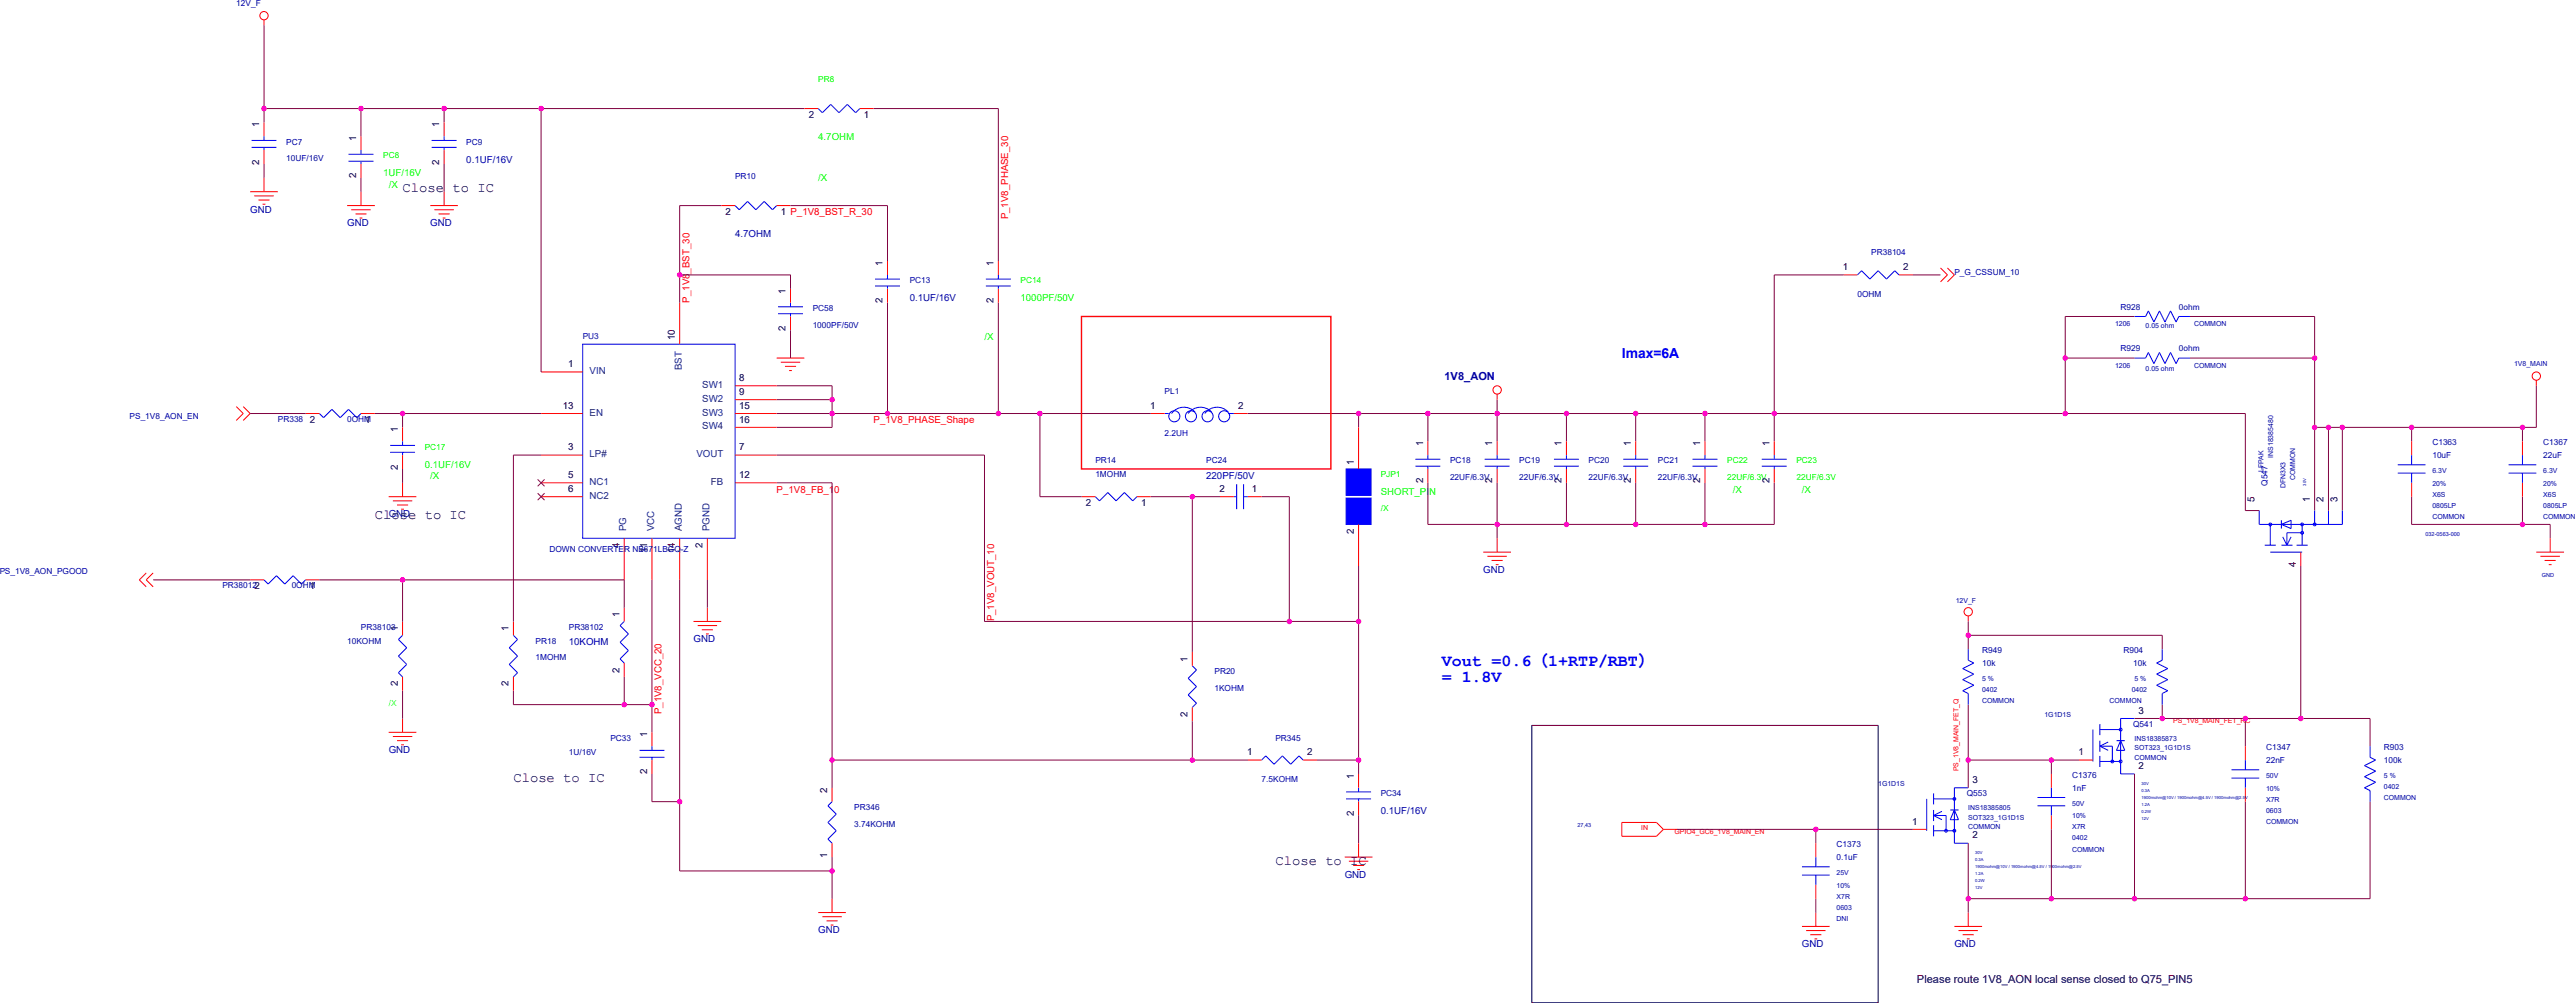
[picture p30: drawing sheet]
<svg xmlns="http://www.w3.org/2000/svg" width="271mm" height="105mm" viewBox="0 0 271 105" stroke-linecap="round" stroke-linejoin="round" font-family="sans-serif">
<defs><g id="words">
<g font-size="1.7" fill="#00f">
<text x="151.6" y="70">Vout =0.6（1+RTP/RBT）</text>
<text x="151.6" y="71.7">= 1.8V</text>
</g>
<g font-size="1.5">
<text x="42.3" y="20.2">Close to IC</text>
<text x="39.4" y="54.5">Close to IC</text>
<text x="54" y="82.2">Close to IC</text>
<text x="134.1" y="91">Close to IC</text>
</g>
<text font-size="1.5" fill="#00f" x="170.6" y="37.6">Imax=6A</text>
<text font-size="1.2" fill="#0000a0" x="151.9" y="40">1V8_AON</text>
<text font-size="1.2" x="201.6" y="103.4">Please route 1V8_AON local sense closed to Q75_PIN5</text>
<g font-size="1">
<text x="27.3" y="17.3" transform="rotate(-90 27.3 17.3)">2</text>
<text x="27.3" y="13.4" transform="rotate(-90 27.3 13.4)">1</text>
<text x="37.5" y="14.8" transform="rotate(-90 37.5 14.8)">1</text>
<text x="46.2" y="17.3" transform="rotate(-90 46.2 17.3)">2</text>
<text x="46.2" y="13.4" transform="rotate(-90 46.2 13.4)">1</text>
<text x="85" y="12.4">2</text>
<text x="90.9" y="12.4">1</text>
<text x="37.5" y="18.8" transform="rotate(-90 37.5 18.8)">2</text>
<text x="76.3" y="22.6">2</text>
<text x="82.1" y="22.6">1 P_1V8_BST_R_30</text>
<text x="92.8" y="28" transform="rotate(-90 92.8 28)">1</text>
<text x="104.5" y="28" transform="rotate(-90 104.5 28)">1</text>
<text x="193.8" y="28.4">1</text>
<text x="200.1" y="28.4">2</text>
<text x="71" y="35.7" transform="rotate(-90 71 35.7)">10</text>
<text x="82.6" y="34.8" transform="rotate(-90 82.6 34.8)">2</text>
<text x="82.6" y="30.9" transform="rotate(-90 82.6 30.9)">1</text>
<text x="92.8" y="31.9" transform="rotate(-90 92.8 31.9)">2</text>
<text x="104.5" y="31.9" transform="rotate(-90 104.5 31.9)">2</text>
<text x="59.8" y="38.6">1</text>
<text x="77.7" y="40">8</text>
<text x="77.7" y="41.5">9</text>
<text x="32.6" y="44.4">2</text>
<text x="38.4" y="44.4">1</text>
<text x="41.8" y="45.4" transform="rotate(-90 41.8 45.4)">1</text>
<text x="59.2" y="43">13</text>
<text x="59.8" y="47.3">3</text>
<text x="77.7" y="47.3">7</text>
<text x="77.7" y="43">15</text>
<text x="77.7" y="44.4">16</text>
<text x="121" y="43">1</text>
<text x="130.2" y="43">2</text>
<text x="149.7" y="46.9" transform="rotate(-90 149.7 46.9)">1</text>
<text x="156.9" y="46.9" transform="rotate(-90 156.9 46.9)">1</text>
<text x="164.2" y="46.9" transform="rotate(-90 164.2 46.9)">1</text>
<text x="171.5" y="46.9" transform="rotate(-90 171.5 46.9)">1</text>
<text x="178.8" y="46.9" transform="rotate(-90 178.8 46.9)">1</text>
<text x="186.1" y="46.9" transform="rotate(-90 186.1 46.9)">1</text>
<text x="41.8" y="49.4" transform="rotate(-90 41.8 49.4)">2</text>
<text x="59.8" y="50.2">5</text>
<text x="59.8" y="51.7">6</text>
<text x="77.7" y="50.2">12</text>
<text x="114.2" y="53.2">2</text>
<text x="120" y="53.2">1</text>
<text x="128.3" y="51.7">2</text>
<text x="131.7" y="51.7">1</text>
<text x="142.4" y="48.9" transform="rotate(-90 142.4 48.9)">1</text>
<text x="149.7" y="50.8" transform="rotate(-90 149.7 50.8)">2</text>
<text x="156.9" y="50.8" transform="rotate(-90 156.9 50.8)">2</text>
<text x="164.2" y="50.8" transform="rotate(-90 164.2 50.8)">2</text>
<text x="171.5" y="50.8" transform="rotate(-90 171.5 50.8)">2</text>
<text x="178.8" y="50.8" transform="rotate(-90 178.8 50.8)">2</text>
<text x="186.1" y="50.8" transform="rotate(-90 186.1 50.8)">2</text>
<text x="237.1" y="52.7" transform="rotate(-90 237.1 52.7)">5</text>
<text x="242.9" y="52.7" transform="rotate(-90 242.9 52.7)">1</text>
<text x="244.4" y="52.7" transform="rotate(-90 244.4 52.7)">2</text>
<text x="245.8" y="52.7" transform="rotate(-90 245.8 52.7)">3</text>
<text x="65.1" y="57.6" transform="rotate(-90 65.1 57.6)">4</text>
<text x="68.1" y="58.1" transform="rotate(-90 68.1 58.1)">11</text>
<text x="71" y="58.2" transform="rotate(-90 71 58.2)">14</text>
<text x="73.9" y="57.6" transform="rotate(-90 73.9 57.6)">2</text>
<text x="142.4" y="56.1" transform="rotate(-90 142.4 56.1)">2</text>
<text x="241.5" y="59.6" transform="rotate(-90 241.5 59.6)">4</text>
<text x="26.8" y="61.9">2</text>
<text x="32.6" y="61.9">1</text>
<text x="65.1" y="64.9" transform="rotate(-90 65.1 64.9)">1</text>
<text x="41.8" y="66.3" transform="rotate(-90 41.8 66.3)">1</text>
<text x="53.5" y="66.3" transform="rotate(-90 53.5 66.3)">1</text>
<text x="65.1" y="70.7" transform="rotate(-90 65.1 70.7)">2</text>
<text x="124.9" y="69.6" transform="rotate(-90 124.9 69.6)">1</text>
<text x="41.8" y="72.2" transform="rotate(-90 41.8 72.2)">2</text>
<text x="53.5" y="72.2" transform="rotate(-90 53.5 72.2)">2</text>
<text x="68.1" y="77.5" transform="rotate(-90 68.1 77.5)">1</text>
<text x="124.9" y="75.4" transform="rotate(-90 124.9 75.4)">2</text>
<text x="224.9" y="75">3</text>
<text x="68.1" y="81.4" transform="rotate(-90 68.1 81.4)">2</text>
<text x="87" y="83.3" transform="rotate(-90 87 83.3)">2</text>
<text x="131.2" y="79.4">1</text>
<text x="137.5" y="79.4">2</text>
<text x="142.4" y="81.9" transform="rotate(-90 142.4 81.9)">1</text>
<text x="207.4" y="82.3">3</text>
<text x="218.6" y="79.4">1</text>
<text x="224.9" y="80.8">2</text>
<text x="142.4" y="85.8" transform="rotate(-90 142.4 85.8)">2</text>
<text x="201.1" y="86.7">1</text>
<text x="207.4" y="88.1">2</text>
<text x="87" y="90.2" transform="rotate(-90 87 90.2)">1</text>
</g>
<g font-size="1" fill="#0000a0">
<text x="49" y="17.1">0.1UF/16V</text>
<text x="26.3" y="22.3">GND</text>
<text x="36.5" y="23.8">GND</text>
<text x="45.3" y="23.8">GND</text>
<text x="77.3" y="25">4.7OHM</text>
<text x="95.7" y="31.7">0.1UF/16V</text>
<text x="126.9" y="50.3">220PF/50V</text>
<text x="40.9" y="54.4">GND</text>
<text x="156" y="60.2">GND</text>
<text x="59.8" y="67.8">10KOHM</text>
<text x="72.9" y="67.5">GND</text>
<text x="40.9" y="79.2">GND</text>
<text x="145.2" y="85.6">0.1UF/16V</text>
<text x="141.4" y="92.3">GND</text>
<text x="86.1" y="98.1">GND</text>
<text x="189.5" y="99.6">GND</text>
<text x="205.5" y="99.6">GND</text>
</g>
<g font-size="1" fill="#0f0">
<text x="86.1" y="14.8">4.7OHM</text>
<text x="40.3" y="18.6">1UF/16V</text>
<text x="40.9" y="19.7">/X</text>
<text x="86.1" y="19">/X</text>
<text x="103.5" y="35.7">/X</text>
<text x="107.3" y="31.7">1000PF/50V</text>
<text x="44.7" y="49.2">0.1UF/16V</text>
<text x="45.3" y="50.3">/X</text>
<text x="145.2" y="52.1">SHORT_PIN</text>
<text x="182.2" y="51.8">/X</text>
<text x="189.5" y="51.8">/X</text>
</g>
<g font-size="1" fill="#f00">
<text x="106" y="23.1" transform="rotate(-90 106 23.1)">P_1V8_PHASE_30</text>
<text x="72.5" y="31.8" transform="rotate(-90 72.5 31.8)">P_1V8_BST_30</text>
<text x="91.9" y="44.5">P_1V8_PHASE_Shape</text>
<text x="81.7" y="51.8">P_1V8_FB_10</text>
<text x="104.6" y="65.3" transform="rotate(-90 104.6 65.3)">P_1V8_VOUT_10</text>
<text x="69.6" y="75.1" transform="rotate(-90 69.6 75.1)">P_1V8_VCC_20</text>
</g>
<g font-size="1" fill="#004080">
<text x="62" y="39.3">VIN</text>
<text x="71.7" y="38.9" transform="rotate(-90 71.7 38.9)">BST</text>
<text x="73.9" y="40.8">SW1</text>
<text x="62" y="43.7">EN</text>
<text x="73.9" y="42.2">SW2</text>
<text x="73.9" y="43.7">SW3</text>
<text x="73.9" y="45.1">SW4</text>
<text x="62" y="48.1">LP#</text>
<text x="62" y="51">NC1</text>
<text x="62" y="52.4">NC2</text>
<text x="73.2" y="48.1">VOUT</text>
<text x="74.8" y="51">FB</text>
<text x="65.9" y="55.9" transform="rotate(-90 65.9 55.9)">PG</text>
<text x="68.8" y="55.9" transform="rotate(-90 68.8 55.9)">VCC</text>
<text x="71.7" y="55.9" transform="rotate(-90 71.7 55.9)">AGND</text>
<text x="74.6" y="55.9" transform="rotate(-90 74.6 55.9)">PGND</text>
</g>
<g font-size=".9" fill="#0000a0">
<text x="24.8" y=".6">12V_F</text>
<text x="30.1" y="15.2">PC7</text>
<text x="30.1" y="16.9">10UF/16V</text>
<text x="49" y="15.2">PC9</text>
<text x="77.3" y="18.8">PR10</text>
<text x="95.7" y="29.8">PC13</text>
<text x="196.8" y="26.9">PR38104</text>
<text x="205.5" y="28.9">P_G_CSSUM_10</text>
<text x="61.3" y="35.6">PU3</text>
<text x="85.5" y="32.7">PC58</text>
<text x="85.5" y="34.4">1000PF/50V</text>
<text x="195.3" y="31.2">0OHM</text>
<text x="223" y="32.5">R928</text>
<text x="229.1" y="32.5">0ohm</text>
<text x="122.5" y="41.4">PL1</text>
<text x="223" y="36.9">R929</text>
<text x="229.1" y="36.9">0ohm</text>
<text x="13.6" y="44.1">PS_1V8_AON_EN</text>
<text x="29.2" y="44.3">PR338</text>
<text x="36.5" y="44.3">0OHM</text>
<text x="122.5" y="45.8">2.2UH</text>
<text x="255.8" y="46.8">C1363</text>
<text x="267.5" y="46.8">C1367</text>
<text x="115.2" y="48.7">PR14</text>
<text x="115.2" y="50.2">1MOHM</text>
<text x="126.9" y="48.7">PC24</text>
<text x="152.5" y="48.7">PC18</text>
<text x="152.5" y="50.5">22UF/6.3V</text>
<text x="159.8" y="48.7">PC19</text>
<text x="159.8" y="50.5">22UF/6.3V</text>
<text x="167.1" y="48.7">PC20</text>
<text x="167.1" y="50.5">22UF/6.3V</text>
<text x="174.4" y="48.7">PC21</text>
<text x="174.4" y="50.5">22UF/6.3V</text>
<text x="238.5" y="51" transform="rotate(-90 238.5 51)">Q547</text>
<text x="255.8" y="48.1">10uF</text>
<text x="267.5" y="48.1">22uF</text>
<text x="57.8" y="58">DOWN CONVERTER NB671LBGQ-Z</text>
<text x="-.1" y="60.4">PS_1V8_AON_PGOOD</text>
<text x="23.4" y="61.8">PR38012</text>
<text x="30.7" y="61.8">0OHM</text>
<text x="36.5" y="67.7">10KOHM</text>
<text x="38" y="66.2">PR38103</text>
<text x="56.3" y="67.7">PR18</text>
<text x="56.3" y="69.4">1MOHM</text>
<text x="59.8" y="66.2">PR38102</text>
<text x="127.7" y="70.9">PR20</text>
<text x="208.5" y="68.7">R949</text>
<text x="208.5" y="70">10k</text>
<text x="223.3" y="68.7">R904</text>
<text x="224.3" y="70">10k</text>
<text x="64.2" y="77.9">PC33</text>
<text x="127.7" y="72.6">1KOHM</text>
<text x="134.1" y="77.9">PR345</text>
<text x="224.3" y="76.4">Q541</text>
<text x="59.8" y="79.3">1U/16V</text>
<text x="132.7" y="82.2">7.5KOHM</text>
<text x="145.2" y="83.7">PC34</text>
<text x="206.8" y="83.7">Q553</text>
<text x="217.9" y="81.8">C1376</text>
<text x="217.9" y="83.1">1nF</text>
<text x="238.3" y="78.9">C1347</text>
<text x="238.3" y="80.2">22nF</text>
<text x="250.7" y="78.9">R903</text>
<text x="250.7" y="80.2">100k</text>
<text x="89.8" y="85.1">PR346</text>
<text x="89.8" y="86.9">3.74KOHM</text>
<text x="193.2" y="89.1">C1373</text>
<text x="193.2" y="90.4">0.1uF</text>
</g>
<g font-size=".9" fill="#0f0">
<text x="86.1" y="8.6">PR8</text>
<text x="40.3" y="16.7">PC8</text>
<text x="107.3" y="29.8">PC14</text>
<text x="44.7" y="47.3">PC17</text>
<text x="145.2" y="50.2">PJP1</text>
<text x="145.2" y="53.7">/X</text>
<text x="181.6" y="48.7">PC22</text>
<text x="181.6" y="50.5">22UF/6.3V</text>
<text x="188.9" y="48.7">PC23</text>
<text x="188.9" y="50.5">22UF/6.3V</text>
</g>
<text font-size=".9" fill="#00ff80" x="40.9" y="74.2">/X</text>
<g font-size=".7" fill="#0000a0">
<text x="222.4" y="34.3">1206</text>
<text x="225.6" y="34.4">0.05 ohm</text>
<text x="230.7" y="34.3">COMMON</text>
<text x="222.4" y="38.7">1206</text>
<text x="225.6" y="39">0.05 ohm</text>
<text x="230.7" y="38.7">COMMON</text>
<text x="264.4" y="38.5">1V8_MAIN</text>
<text x="238" y="49.6" transform="rotate(-90 238 49.6)">LFPAK</text>
<text x="239.1" y="48.1" transform="rotate(-90 239.1 48.1)">INS18385480</text>
<text x="240.4" y="51.3" transform="rotate(-90 240.4 51.3)">DFN3X3</text>
<text x="241.4" y="50.5" transform="rotate(-90 241.4 50.5)">COMMON</text>
<text x="255.8" y="52.2">X6S</text>
<text x="255.8" y="53.4">0805LP</text>
<text x="255.8" y="51">20%</text>
<text x="255.8" y="49.7">6.3V</text>
<text x="267.5" y="52.2">X6S</text>
<text x="267.5" y="53.4">0805LP</text>
<text x="267.5" y="51">20%</text>
<text x="267.5" y="49.7">6.3V</text>
<text x="255.8" y="54.5">COMMON</text>
<text x="267.5" y="54.5">COMMON</text>
<text x="205.7" y="63.4">12V_F</text>
<text x="208.5" y="71.6">5 %</text>
<text x="224.5" y="71.6">5 %</text>
<text x="208.5" y="73.9">COMMON</text>
<text x="208.5" y="72.8">0402</text>
<text x="215" y="75.4">1G1D1S</text>
<text x="221.9" y="73.9">COMMON</text>
<text x="224.2" y="72.8">0402</text>
<text x="224.5" y="77.9">INS18385873</text>
<text x="197.5" y="82.7">1G1D1S</text>
<text x="224.5" y="78.9">SOT323_1G1D1S</text>
<text x="224.5" y="79.9">COMMON</text>
<text x="238.3" y="81.8">50V</text>
<text x="238.3" y="83.1">10%</text>
<text x="250.7" y="83">0402</text>
<text x="250.7" y="81.8">5 %</text>
<text x="207" y="87.2">COMMON</text>
<text x="207" y="85.1">INS18385805</text>
<text x="207" y="86.2">SOT323_1G1D1S</text>
<text x="217.9" y="89.5">COMMON</text>
<text x="217.9" y="88.3">0402</text>
<text x="217.9" y="86">10%</text>
<text x="217.9" y="84.7">50V</text>
<text x="217.9" y="87.2">X7R</text>
<text x="238.3" y="84.3">X7R</text>
<text x="238.3" y="86.6">COMMON</text>
<text x="238.3" y="85.4">0603</text>
<text x="250.7" y="84.1">COMMON</text>
<text x="193.2" y="95.6">0603</text>
<text x="193.2" y="94.5">X7R</text>
<text x="193.2" y="93.3">10%</text>
<text x="193.2" y="92">25V</text>
<text x="193.2" y="96.8">DNI</text>
</g>
<g font-size=".7" fill="#f00">
<text x="228.6" y="76">PS_1V8_MAIN_FET_RC</text>
<text x="206" y="81.1" transform="rotate(-90 206 81.1)">PS_1V8_MAIN_FET_Q</text>
<text x="172.6" y="87.3">IN</text>
<text x="176.1" y="87.6">GPIO4_GC6_1V8_MAIN_EN</text>
</g>
<g font-size=".6" fill="#0000a0">
<text x="255.1" y="56.3">032-0563-000</text>
<text x="267.3" y="60.7">GND</text>
<text x="165.9" y="86.9">27,43</text>
</g>
<g font-size=".4" fill="#0000a0">
<text x="242.5" y="51" transform="rotate(-90 242.5 51)">30V</text>
<text x="225.2" y="84">1900mohm@10V / 1900mohm@4.5V / 1900mohm@2.5V</text>
<text x="225.2" y="83.2">0.3A</text>
<text x="225.2" y="82.5">30V</text>
<text x="207.7" y="89.8">30V</text>
<text x="225.2" y="85.4">0.2W</text>
<text x="225.2" y="84.7">1.2A</text>
<text x="225.2" y="86.2">12V</text>
<text x="207.7" y="93.4">12V</text>
<text x="207.7" y="92.7">0.2W</text>
<text x="207.7" y="90.5">0.3A</text>
<text x="207.7" y="92">1.2A</text>
<text x="207.7" y="91.3">1900mohm@10V / 1900mohm@4.5V / 1900mohm@2.5V</text>
</g>
</g></defs>
<g fill="none" stroke="#00f" stroke-width=".11">
<path d="M26.5 14.8h2.6M26.5 15.5h2.6M27.8 14.3v.5M27.8 15.5v.3M36.7 16.2h2.6M36.7 16.9h2.6M38 15.8v.4M38 16.9v.3M45.4 14.8h2.6M45.4 15.5h2.6M46.7 14.3v.5M46.7 15.5v.3"/>
<path d="M61.3 36.2h16v20.4h-16zM81.8 32.2h2.6M81.8 33h2.6M83.1 31.8v.4M83.1 33v.3M92 29.3h2.6M92 30.1h2.6M93.3 28.9v.4M93.3 30.1v.3M103.7 29.3h2.6M103.7 30.1h2.6M105 28.9v.4"/>
<path d="M105 30.1v.3M224.5 33.3h1.1M224.5 37.6h1.1M229.1 33.3h1.2M229.1 37.6h1.2M41 46.8h2.6M41 47.5h2.6M42.3 46.4v.4M42.3 47.5v.3M122.5 43.5h.4M125.7 43.3a1.6 1.6 0 0 0-2.5 .2M127.4 43.3a1.6 1.6 0 0 0-2.4 .2"/>
<path d="M129.2 43.3a1.6 1.6 0 0 0-2.5 .2M129.2 43.5h.6M129.8 52.2h.3M130.1 50.9v2.6M130.8 50.9v2.6M130.8 52.2h.4M148.9 48.3h2.6M148.9 49h2.6M150.2 47.8v.5M150.2 49v.3M156.1 48.3h2.7M156.1 49h2.7"/>
<path d="M157.5 47.8v.5M157.5 49v.3M163.4 48.3h2.6M163.4 49h2.6M164.7 47.8v.5M164.7 49v.3M170.7 48.3h2.6M170.7 49h2.6M172 47.8v.5M172 49v.3M178 48.3h2.6M178 49h2.6"/>
<path d="M179.3 47.8v.5M179.3 49v.3M185.3 48.3h2.6M185.3 49h2.6M186.6 47.8v.5M186.6 49v.3M237.6 53.7v1.4h8.7v-1.4M238.2 57.3h1.1M238.8 55.1v2.2M238.8 58h3.3M239.9 57.3h1.2M239.9 54.7v.9"/>
<path d="M240.9 54.7v.9M241.5 57.3h1.2M242.1 56h-1.6v1.3M242.1 55.1v2.2M243.4 53.7v1.4M244.9 53.7v1.4M252.2 48.9h2.9M252.2 49.7h2.9M253.6 47.8v1.1M253.6 49.7v1.1M263.8 48.9h2.9M263.8 49.7h2.9"/>
<path d="M265.3 47.8v1.1M265.3 49.7v1.1M67.3 78.9h2.6M67.3 79.6h2.6M68.6 78.4v.5M68.6 79.6v.3M207 68.2v1.2M207 72.9v1.2M220.1 76.7v3.3M220.8 76.7h2.2M220.8 76.1v1.2M220.8 77.9v1.1"/>
<path d="M220.8 79.5v1.1M220.8 78.4h1.3v1.6M222.6 77.9h.9M222.6 78.9h.9M224.5 75.5h-1.5v5.9h1.5M227.4 68.2v1.2M227.4 72.9v1.2M236.1 79.9v1M249.3 78.4v1.2M141.6 83.2h2.6M141.6 84h2.6M142.9 82.8v.4"/>
<path d="M142.9 84v.3M189.5 91.1h2.9M189.5 92h2.9M191 90.1v1M191 92v1M202.6 84v3.3M203.4 84h2.1M203.4 87.3h2.1M203.4 83.4v1.2M203.4 85.1v1.2M203.4 86.7v1.2M203.4 85.7h1.3v1.6"/>
<path d="M205.1 85.1h.9M205.1 86.2h.9M207 82.8h-1.5v5.8h1.5M214.3 83.8h2.9M214.3 84.7h2.9M215.7 82.8v1M215.7 84.7v1M220.8 80h2.2M234.7 80.9h2.9M234.7 81.8h2.9M236.1 81.8v1M249.3 83.1v1.2"/>
<circle cx="123.5" cy="43.8" r=".58"/>
<circle cx="125.2" cy="43.8" r=".58"/>
<circle cx="127" cy="43.8" r=".58"/>
<circle cx="128.7" cy="43.8" r=".58"/>
<circle cx="238.8" cy="55.1" r=".15"/>
<circle cx="242.1" cy="56" r=".15"/>
<circle cx="242.1" cy="55.1" r=".15"/>
<circle cx="243.4" cy="55.1" r=".15"/>
<circle cx="223" cy="76.7" r=".15"/>
<circle cx="204.7" cy="87.3" r=".15"/>
<circle cx="205.5" cy="84" r=".15"/>
<circle cx="205.5" cy="87.3" r=".15"/>
<circle cx="222.1" cy="80" r=".15"/>
<circle cx="223" cy="80" r=".15"/>
</g>
<g fill="none" stroke="#f00" stroke-width=".11">
<path d="M27.8 2.1v.6M27.8 12.9v1.4M27.8 15.8v1.4M27.8 18.7v1.5M38 14.3v1.5M38 17.2v1.5M46.7 12.9v1.4M46.7 15.8v1.4M84.6 11.4h1.5M90.4 11.4h1.5M26.3 20.2h2.9M26.7 20.6h2.1"/>
<path d="M27.2 21h1.1M27.6 21.5h.3M36.5 21.6h2.9M36.9 22h2.1M37.4 22.5h1.1M37.8 22.9h.3M38 20.2v1.4M45.3 21.6h2.9M45.7 22h2M46.1 22.5h1.2M46.6 22.9h.3M46.7 20.2v1.4"/>
<path d="M56.9 39.1h4.4M71.5 31.8v4.4M75.9 21.6h1.4M81.7 21.6h1.4M81.7 37.6h2.9M82.1 38.1h2.1M82.6 38.5h1.1M83 39h.3M83.1 30.4v1.4M83.1 33.3v1.4M93.3 27.4v1.5M93.3 30.4v1.4"/>
<path d="M105 27.4v1.5M105 30.4v1.4M193.9 28.9h1.4M199.7 28.9h1.5M266.7 40v.6M32.1 43.5h1.5M38 43.5h1.4M40.9 52.2h2.9M41.3 52.6h2.1M41.8 53.1h1.1M42.2 53.5h.3M42.3 44.9v1.5"/>
<path d="M42.3 47.8v1.5M42.3 50.8v1.4M56.9 52.2h4.4M56.9 43.5h4.4M56.9 47.8h4.4M56.9 50.8h4.4M65.6 56.6v4.4M68.6 56.6v4.4M71.5 56.6v4.4M74.4 56.6v4.4M77.3 43.5h4.4M77.3 47.8h4.4"/>
<path d="M77.3 50.8h4.4M77.3 40.6h4.4M77.3 42h4.4M77.3 44.9h4.4M113.7 52.2h1.5M119.6 52.2h1.4M121 43.5h1.5M128.3 52.2h1.5M129.8 43.5h1.4M131.2 52.2h1.5M142.9 44.9v4.4M142.9 55.1v4.4"/>
<path d="M150.2 46.4v1.4M150.2 49.3v1.5M156 58h2.9M156.4 58.5h2.1M156.9 58.9h1.1M157.3 59.4h.3M157.5 41.4v.6M157.5 46.4v1.4M157.5 49.3v1.5M157.5 56.6v1.4M164.7 46.4v1.4M164.7 49.3v1.5"/>
<path d="M172 46.4v1.4M172 49.3v1.5M179.3 46.4v1.4M179.3 49.3v1.5M186.6 46.4v1.4M186.6 49.3v1.5M242 58v1.5M253.6 46.4v1.4M253.6 50.8v1.4M265.3 46.4v1.4M265.3 50.8v1.4M266.7 58h3"/>
<path d="M267.2 58.5h2M267.6 58.9h1.2M268 59.4h.3M268.2 56.6v1.4M26.3 61h1.5M32.1 61h1.5M40.9 77h2.9M41.3 77.4h2.1M41.8 77.9h1.1M42.2 78.3h.3M42.3 65.3v1.5M42.3 71.2v1.4"/>
<path d="M42.3 75.5v1.5M54 65.3v1.5M54 71.2v1.4M65.6 63.9v1.4M65.6 69.7v1.5M68.6 77v1.4M68.6 79.9v1.5M72.9 65.3h3M73.4 65.8h2M73.8 66.2h1.2M74.2 66.6h.3M74.4 63.9v1.4"/>
<path d="M125.4 68.5v1.5M125.4 74.4v1.4M131.2 79.9h1.5M137.1 79.9h1.4M207 64.7v.6M218.7 79.9h1.4M236.1 78.4v1.5M86.1 95.9h2.9M86.5 96.4h2M86.9 96.8h1.2M87.4 97.2h.3M87.5 82.8v1.5"/>
<path d="M87.5 88.6v1.5M87.5 94.5v1.4M141.4 90.1h2.9M141.9 90.5h2M142.3 91h1.2M142.7 91.4h.3M142.9 81.4v1.4M142.9 84.3v1.4M142.9 88.6v1.5M174.2 86.5h-3.6v1.4h3.6M174.9 87.2h1.5M189.5 97.4h2.9"/>
<path d="M189.9 97.8h2.1M190.4 98.3h1.1M190.8 98.7h.3M191 88.6v1.5M191 93v1.5M191 95.9v1.5M201.2 87.2h1.4M205.5 97.4h3M206 97.8h2M206.4 98.3h1.2M206.8 98.7h.3M207 95.9v1.5"/>
<path d="M215.7 81.4v1.4M215.7 85.7v1.5M236.1 82.8v1.5"/>
<circle cx="27.8" cy="1.6" r=".44"/>
<circle cx="266.7" cy="39.5" r=".44"/>
<circle cx="157.5" cy="41" r=".44"/>
<circle cx="207" cy="64.3" r=".44"/>
</g>
<g fill="#000" stroke="#00f" stroke-width=".11">
<path d="M86.1 11.4l.4 .4zM86.5 11.8l.9-.8zM87.4 11l.8 .8zM88.2 11.8l.9-.8zM89.1 11l.9 .8zM90 11.8l.4-.4zM77.3 21.6l.4 .4zM78.6 21.2l-.9 .8zM78.6 21.2l.9 .8zM79.5 22l.9-.8zM80.4 21.2l.8 .8zM81.2 22l.5-.4z"/>
<path d="M195.8 28.5l-.5 .4zM195.8 28.5l.8 .8zM196.6 29.3l.9-.8zM197.5 28.5l.9 .8zM199.3 28.5l-.9 .8zM199.3 28.5l.4 .4zM225.9 32.7l-.3 .6zM225.9 37.1l-.3 .5zM225.9 32.7l.6 1.2zM225.9 37.1l.6 1.1zM227.1 32.7l-.6 1.2zM227.1 32.7l.6 1.2z"/>
<path d="M227.1 37.1l-.6 1.1zM227.1 37.1l.6 1.1zM228.3 32.7l-.6 1.2zM228.3 37.1l-.6 1.1zM228.3 32.7l.6 1.2zM228.3 37.1l.6 1.1zM229.1 33.3l-.2 .6zM229.1 37.6l-.2 .6zM33.6 43.5l.4 .4zM34.9 43l-.9 .9zM34.9 43l.9 .9zM35.8 43.9l.9-.9z"/>
<path d="M36.7 43l.8 .9zM37.5 43.9l.5-.4zM115.2 52.2l.4 .4zM116.5 51.8l-.9 .8zM116.5 51.8l.9 .8zM118.3 51.8l-.9 .8zM118.3 51.8l.8 .8zM119.1 52.6l.5-.4zM239.9 55.1l1 .5zM240.1 56.4l.4 .9zM240.9 56.4l-.4 .9zM239.9 55.1l1-.4z"/>
<path d="M27.8 61l.4 .4zM28.2 61.4l.9-.9zM29.1 60.5l.9 .9zM30 61.4l.8-.9zM30.8 60.5l.9 .9zM31.7 61.4l.4-.4zM41.9 70.7l.4 .5zM41.9 69l.9 .8zM41.9 67.2l.9 .9zM41.9 67.2l.4-.4zM42.8 69.8l-.9 .9zM42.8 68.1l-.9 .9z"/>
<path d="M53.6 69.8l.8 .9zM53.6 68.1l.8 .9zM54 66.8l.4 .4zM54.4 70.7l-.4 .5zM54.4 69l-.8 .8zM54.4 67.2l-.8 .9zM65.2 69.3l.4 .4zM65.2 67.5l.9 .9zM65.2 65.8l.9 .8zM65.2 65.8l.4-.5zM65.2 69.3l.9-.9zM65.2 67.5l.9-.9z"/>
<path d="M125 73l.8 .9zM125 71.3l.8 .9zM125.4 70l.4 .4zM125.4 74.4l.4-.5zM125 73l.8-.8zM125 71.3l.8-.9zM132.7 79.9l.4-.4zM133.1 79.5l.9 .8zM134.9 79.5l.8 .8zM136.6 79.5l.5 .4zM206.4 72.6l.6 .3zM206.4 71.4l1.2 .6z"/>
<path d="M206.4 71.4l1.2-.5zM206.4 70.3l1.2-.6zM206.4 72.6l1.2-.6zM206.4 70.3l1.2 .6zM207 69.4l.6 .3zM220.8 78.4l.9-.4zM220.8 78.4l.9 .5zM223 77.9l-.4 1zM223 77.9l.5 1zM226.8 72l1.2 .6zM226.8 70.9l1.2-.6zM226.8 69.7l.6-.3z"/>
<path d="M227.4 72.9l.6-.3zM226.8 72l1.2-.6zM226.8 70.9l1.2 .5zM226.8 69.7l1.2 .6zM249.3 79.6l.5 .3zM87.1 84.7l.4-.4zM87.9 85.6l-.8 .9zM87.1 88.2l.8-.9zM87.1 88.2l.4 .4zM87.1 84.7l.8 .9zM87.1 86.5l.8 .8zM134.9 79.5l-.9 .8z"/>
<path d="M136.6 79.5l-.9 .8zM203.4 85.7l.8-.4zM203.4 85.7l.8 .5zM205.5 85.1l-.4 1.1zM205.5 85.1l.5 1.1zM248.7 82.8l.6 .3zM248.7 81.6l1.1 .6zM248.7 81.6l1.1-.5zM248.7 80.5l1.1-.6zM248.7 82.8l1.1-.6zM248.7 80.5l1.1 .6z"/>
</g>
<g fill="#00f" stroke="#00f" stroke-width=".11">
<path d="M141.6 49.3h2.6v2.8h-2.6z"/>
<path d="M141.6 52.4h2.6v2.7h-2.6z"/>
</g>
<path d="M56.5 50.4l.8 .7zM56.5 51.8l.8 .8zM56.5 51.1l.8-.7zM57.3 51.8l-.8 .8z" fill="#000" stroke="#804000" stroke-width=".11"/>
<g fill="#000" stroke="#f00" stroke-width=".11">
<path d="M204.8 28.9l-.7 .7zM204.1 28.2l.7 .7zM205.5 28.9l-.7 .7zM204.8 28.2l.7 .7zM24.9 44.2l.7-.7zM24.9 42.7l.7 .8zM25.6 42.7l.7 .8zM26.3 43.5l-.7 .7zM14.6 61l.8-.8zM14.6 61l.8 .7zM16.1 60.2l-.7 .8zM15.4 61l.7 .7z"/>
<path d="M174.9 87.2l-.7 .7zM174.2 86.5l.7 .7z"/>
</g>
<g fill="none" stroke="#800040" stroke-width=".11">
<path d="M27.8 2.7v10.2M27.8 17.2v1.5M27.8 11.4h56.8M38 11.4v2.9M38 18.7v1.5M46.7 11.4v1.5M46.7 17.2v3M56.9 11.4v27.7M91.9 11.4h13.1v16M71.5 28.9h11.6v1.5M75.9 21.6h-4.4v10.2M83.1 21.6h10.2v5.8"/>
<path d="M83.1 34.7v2.9M93.3 31.8v11.7M105 31.8v11.7M193.9 28.9h-7.3v17.5M201.2 28.9h2.9M217.2 37.6h7.3M224.5 33.3h-7.3v10.2M230.3 33.3h13.1v20.4M230.3 37.6h13.1M26.3 43.5h5.8M39.4 43.5h17.5M42.3 43.5v1.4"/>
<path d="M42.3 49.3v1.5M56.9 47.8h-2.9v17.5M81.7 43.5h39.3M81.7 47.8h21.8v17.5h39.4M81.7 50.8h5.8v32M81.7 40.6h5.8v4.3h-5.8M81.7 42h5.8M109.4 43.5v8.7h4.3M121 52.2h7.3M125.4 52.2v16.3M131.2 43.5h104.9v10.2h1.5M132.7 52.2h2.9v13.1"/>
<path d="M142.9 43.5v1.4M142.9 59.5v21.9M150.2 50.8v4.3h36.4v-4.3M150.2 43.5v2.9M157.5 42v4.4M157.5 50.8v5.8M164.7 43.5v2.9M164.7 50.8v4.3M172 43.5v2.9M172 50.8v4.3M179.3 43.5v2.9M179.3 50.8v4.3"/>
<path d="M242 59.5v16M244.9 44.9v8.8M246.3 44.9v8.8M253.6 52.2v2.9h14.6v1.5M253.6 44.9v1.5M265.3 44.9v1.5M265.3 52.2v2.9M266.7 40.6v4.3h-23.3M16.1 61h10.2M33.6 61h32v2.9M42.3 61v4.3M42.3 72.6v2.9"/>
<path d="M54 72.6v1.5h14.6M65.6 71.2v2.9M68.6 61v16M71.5 61v30.6h16M74.4 61v2.9M87.5 79.9h43.7M125.4 75.8v4.1M138.5 79.9h4.4M207 79.9h11.7M207 65.3v2.9M207 74.1v8.7M207 66.8h20.4v1.4"/>
<path d="M215.7 79.9v1.5M224.5 75.5h24.8v2.9M227.4 74.1v1.4M236.1 75.5v2.9M68.6 81.4v2.9h2.9M87.5 90.1v4.4M142.9 85.7v2.9M176.4 87.2h24.8M191 87.2v1.4M191 94.5v1.4M207 88.6v7.3M215.7 87.2v7.3"/>
<path d="M224.5 81.4v13.1M236.1 84.3v10.2M249.3 84.3v10.2h-42.3"/>
</g>
<g fill="#f0f">
<circle cx="87.5" cy="43.5" r=".29"/>
<circle cx="109.4" cy="43.5" r=".29"/>
<circle cx="125.4" cy="52.2" r=".29"/>
<circle cx="150.2" cy="43.5" r=".29"/>
<circle cx="142.9" cy="43.5" r=".29"/>
<circle cx="87.5" cy="42" r=".29"/>
<circle cx="71.5" cy="28.9" r=".29"/>
<circle cx="93.3" cy="43.5" r=".29"/>
<circle cx="179.3" cy="43.5" r=".29"/>
<circle cx="179.3" cy="55.1" r=".29"/>
<circle cx="65.7" cy="74.1" r=".29"/>
<circle cx="71.5" cy="84.3" r=".29"/>
<circle cx="87.5" cy="79.9" r=".29"/>
<circle cx="125.4" cy="79.9" r=".29"/>
<circle cx="105" cy="43.5" r=".29"/>
<circle cx="56.9" cy="11.4" r=".29"/>
<circle cx="142.9" cy="79.9" r=".29"/>
<circle cx="142.9" cy="65.3" r=".29"/>
<circle cx="68.6" cy="74.1" r=".29"/>
<circle cx="87.5" cy="91.6" r=".29"/>
<circle cx="135.6" cy="65.3" r=".29"/>
<circle cx="157.5" cy="55.1" r=".29"/>
<circle cx="157.5" cy="43.5" r=".29"/>
<circle cx="172" cy="55.1" r=".29"/>
<circle cx="164.7" cy="55.1" r=".29"/>
<circle cx="172" cy="43.5" r=".29"/>
<circle cx="164.7" cy="43.5" r=".29"/>
<circle cx="42.3" cy="43.5" r=".29"/>
<circle cx="27.8" cy="11.4" r=".29"/>
<circle cx="46.7" cy="11.4" r=".29"/>
<circle cx="38" cy="11.4" r=".29"/>
<circle cx="42.3" cy="61" r=".29"/>
<circle cx="207" cy="66.8" r=".29"/>
<circle cx="217.2" cy="37.6" r=".29"/>
<circle cx="243.4" cy="44.9" r=".29"/>
<circle cx="186.6" cy="43.5" r=".29"/>
<circle cx="217.2" cy="43.5" r=".29"/>
<circle cx="246.3" cy="44.9" r=".29"/>
<circle cx="243.4" cy="37.6" r=".29"/>
<circle cx="244.9" cy="44.9" r=".29"/>
<circle cx="265.3" cy="44.9" r=".29"/>
<circle cx="253.6" cy="44.9" r=".29"/>
<circle cx="236.1" cy="94.5" r=".29"/>
<circle cx="207" cy="94.5" r=".29"/>
<circle cx="215.7" cy="94.5" r=".29"/>
<circle cx="265.3" cy="55.1" r=".29"/>
<circle cx="224.5" cy="94.5" r=".29"/>
<circle cx="191" cy="87.2" r=".29"/>
<circle cx="215.7" cy="79.9" r=".29"/>
<circle cx="207" cy="79.9" r=".29"/>
<circle cx="242" cy="75.5" r=".29"/>
<circle cx="227.4" cy="75.5" r=".29"/>
<circle cx="236.1" cy="75.5" r=".29"/>
</g>
<path d="M113.7 33.3h26.3v16h-26.3z" fill="none" stroke="#f00" stroke-width=".15"/>
<path d="M161.1 76.3h36.4v29.1h-36.4z" fill="none" stroke="#000" stroke-width=".11"/>
<use href="#words"/>
</svg>
